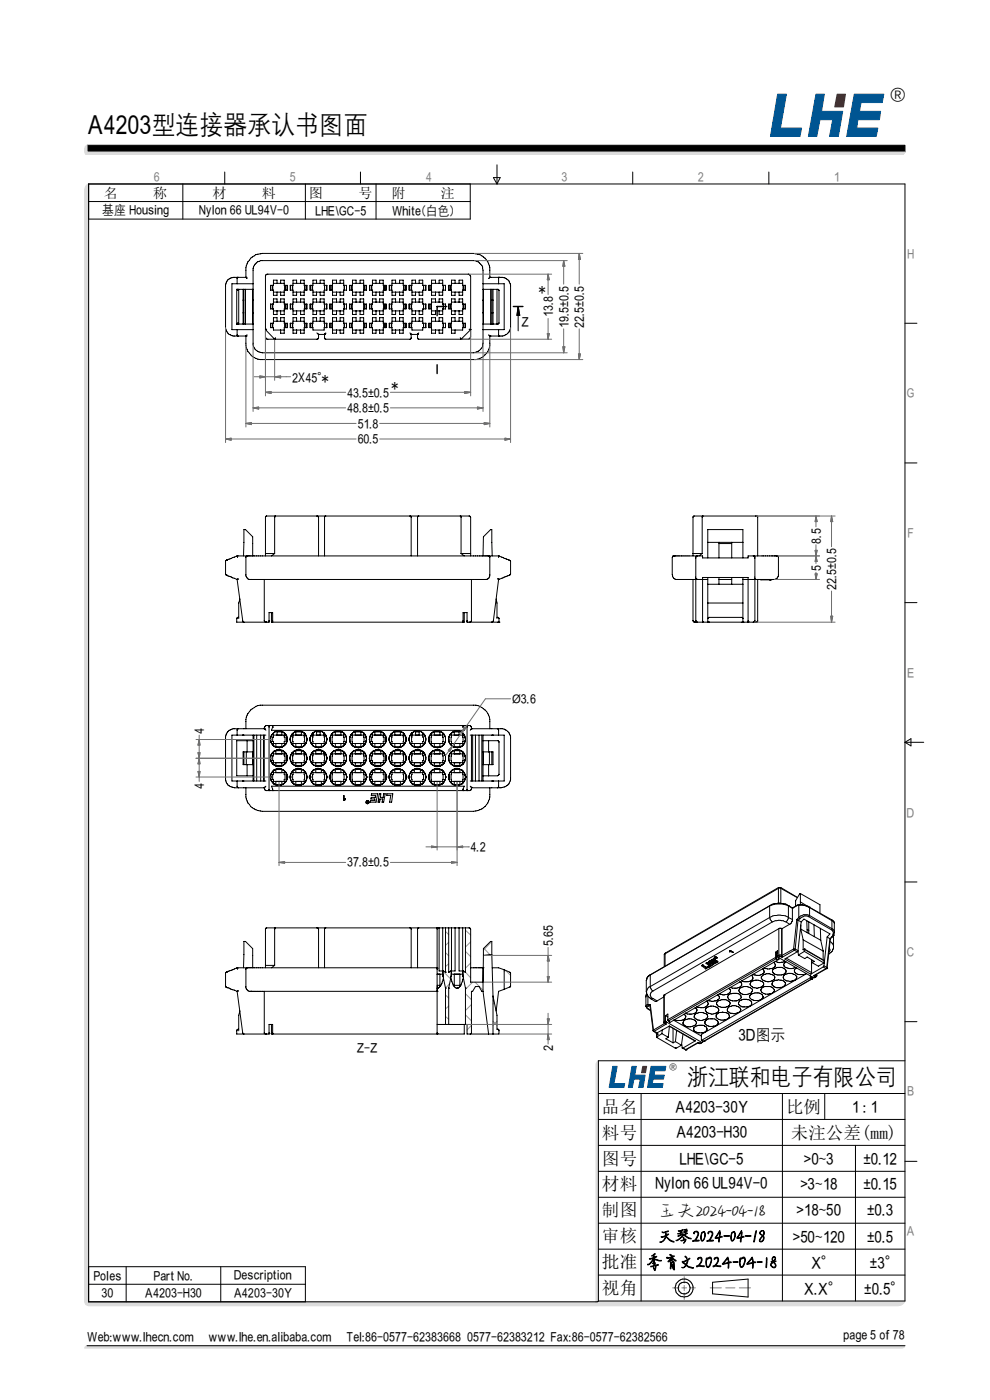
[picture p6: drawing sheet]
<svg xmlns="http://www.w3.org/2000/svg" width="210mm" height="297mm" viewBox="0 0 210 297" stroke-linecap="round" stroke-linejoin="round" font-family="sans-serif">
<defs><g id="words">
<text font-size="5.6" x="18.5" y="28.3">A4203型连接器承认书图面</text>
<text font-size="4.9" x="145.7" y="230">浙江联和电子有限公司</text>
<text font-size="4.2" x="188.7" y="21.3">®</text>
<text font-size="4" x="139.5" y="258">玉夫2024-04-18</text>
<g font-size="3.7">
<text x="127.7" y="236.1">品名</text>
<text x="166.7" y="236.1">比例</text>
<text x="127.7" y="241.6">料号</text>
<text x="167.7" y="241.6">未注公差(mm)</text>
<text x="127.7" y="247.1">图号</text>
<text x="127.7" y="252.6">材料</text>
<text x="127.7" y="258.1">制图</text>
<text x="127.7" y="263.6">审核</text>
<text x="127.7" y="269.1">批准</text>
<text x="127.7" y="274.6">视角</text>
</g>
<g font-size="3.5">
<text x="114.2" y="62.6">*</text>
<text x="68.2" y="81.4">*</text>
<text x="83" y="83">*</text>
<text x="156.6" y="220.7">3D图示</text>
<text x="143.2" y="235.9">A4203-30Y</text>
<text x="180.7" y="235.9">1 : 1</text>
<text x="143.4" y="241.3">A4203-H30</text>
<text x="144.2" y="246.9">LHE\GC-5</text>
<text x="170.5" y="246.9">&gt;0~3</text>
<text x="183.1" y="246.9">±0.12</text>
<text x="139" y="252.1">Nylon 66 UL94V-0</text>
<text x="168.9" y="257.8">&gt;18~50</text>
<text x="169.8" y="252.3">&gt;3~18</text>
<text x="183.1" y="252.3">±0.15</text>
<text x="183.9" y="257.8">±0.3</text>
<text x="139.7" y="263.3">天琴2024-04-18</text>
<text x="168.1" y="263.4">&gt;50~120</text>
<text x="183.9" y="263.4">±0.5</text>
<text x="137.1" y="268.8">季育文2024-04-18</text>
<text x="172" y="269">X°</text>
<text x="184.5" y="269">±3°</text>
<text x="170.5" y="274.5">X.X°</text>
<text x="183.3" y="274.5">±0.5°</text>
</g>
<g font-size="3">
<text x="22" y="42">名</text>
<text x="32.5" y="42">称</text>
<text x="45" y="42">材</text>
<text x="55.5" y="42">料</text>
<text x="65.5" y="42">图</text>
<text x="76" y="42">号</text>
<text x="83.1" y="41.9">附</text>
<text x="93.5" y="41.9">注</text>
</g>
<g font-size="2.8" fill="#808080">
<text x="32.6" y="38.4">6</text>
<text x="61.5" y="38.4">5</text>
<text x="90.3" y="38.4">4</text>
<text x="119.1" y="38.4">3</text>
<text x="148" y="38.4">2</text>
<text x="176.9" y="38.4">1</text>
<text x="192.4" y="54.7">H</text>
<text x="192.4" y="84.3">G</text>
<text x="192.5" y="114">F</text>
<text x="192.4" y="143.6">E</text>
<text x="192.4" y="173.2">D</text>
<text x="192.4" y="202.8">C</text>
<text x="192.4" y="232.4">B</text>
<text x="192.3" y="262">A</text>
</g>
<g font-size="2.8">
<text x="21.7" y="45.4">基座 Housing</text>
<text x="42.2" y="45.3">Nylon 66 UL94V-0</text>
<text x="66.9" y="45.6">LHE\GC-5</text>
<text x="83.1" y="45.6">White(白色)</text>
<text x="110.6" y="69.3">Z</text>
<text x="117.2" y="67.3" transform="rotate(-90 117.2 67.3)">13.8</text>
<text x="120.5" y="69.5" transform="rotate(-90 120.5 69.5)">19.5±0.5</text>
<text x="123.8" y="69.5" transform="rotate(-90 123.8 69.5)">22.5±0.5</text>
<text x="62" y="81.1">2X45°</text>
<text x="73.7" y="84.2">43.5±0.5</text>
<text x="73.7" y="87.5">48.8±0.5</text>
<text x="75.9" y="90.8">51.8</text>
<text x="75.9" y="94.1">60.5</text>
<text x="174" y="115.3" transform="rotate(-90 174 115.3)">8.5</text>
<text x="174" y="121.1" transform="rotate(-90 174 121.1)">5</text>
<text x="177.3" y="125.1" transform="rotate(-90 177.3 125.1)">22.5±0.5</text>
<text x="108.6" y="149.1">⌀3.6</text>
<text x="43.2" y="155.6" transform="rotate(-90 43.2 155.6)">4</text>
<text x="43.2" y="167.3" transform="rotate(-90 43.2 167.3)">4</text>
<text x="73.7" y="183.8">37.8±0.5</text>
<text x="99.8" y="180.5">4.2</text>
<text x="117.2" y="200.7" transform="rotate(-90 117.2 200.7)">5.65</text>
<text x="75.7" y="223.3">Z-Z</text>
<text x="117.2" y="223" transform="rotate(-90 117.2 223)">2</text>
<text x="19.9" y="271.5">Poles</text>
<text x="21.5" y="275.3">30</text>
<text x="30.7" y="275.3">A4203-H30</text>
<text x="32.6" y="271.5">Part No.</text>
<text x="49.6" y="275.3">A4203-30Y</text>
<text x="49.7" y="271.3">Description</text>
<text x="18.5" y="284.6">Web:www.lhecn.com</text>
<text x="44.3" y="284.6">www.lhe.en.alibaba.com</text>
<text x="73.5" y="284.6">Tel:86-0577-62383668 0577-62383212 Fax:86-0577-62382566</text>
<text x="178.9" y="284.1">page 5 of 78</text>
</g>
<text font-size="2.1" x="141.9" y="226.9">®</text>
</g></defs>
<g fill="none" stroke="#959595" stroke-width=".21">
<path d="M94.5 197.6l.7 .7M95.2 199.9l-.7 .7M98.7 197.4l1.1 1M99.8 199.8l-1.1 1.1M104.3 199.7l-1.8 1.9M94 206.1l1.6 1.6M94.5 202.1l.7 .7M94.5 215.6l.7 .6M94.5 211.1l.7 .7M95.2 213.4l-.7 .6M95.2 204.5l-.7 .6M95.3 208.7l-.8 .9"/>
<path d="M98.7 215.3l1.3 1.3M98.7 210.8l1.3 1.3M98.7 206.2l1.1 1.2M98.7 201.8l1.1 1.1M99.8 204.3l-1.1 1.1M100 213.1l-1.3 1.3M100 217.5l-.9 1M100.2 208.4l-1.5 1.5M100.8 208.4l1.6 1.7M102.6 201.2l1.3 1.3M104.6 216.7l.8 .8M104.6 212.2l.1 .1"/>
<path d="M104.8 212.7l-.2 .3M105.4 216.7l-.8 .8M107.2 205.9l-.3 .3M107.4 206l.9 .9"/>
</g>
<g fill="none" stroke="#000" stroke-width=".21">
<path d="M18.8 39h173.1v237l-173.1 .2zM38.8 39v7.5M47.7 36.5v2.5M64.8 39v7.5M76.5 36.5v2.5M79.8 39v7.5M99.7 39v7.5h-80.9M104.6 37.7h1.5l-.7 1.3zM105.4 35v4M134.2 36.5v2.5M163.1 36.5v2.5M18.8 42.8h80.9"/>
<path d="M50.3 58.8v1.4M50.4 58.8h.1M52.2 58.8h.1M52.2 58.8h-2.8a1.75 1.75 0 0 0-1.6 1.7l.1 9.4a1.8 1.8 0 0 0 1.5 1.4h2.8M52.2 58.8a4.4 4.4 0 0 1 1-4l.3-.3a2.87 2.87 0 0 1 2.1-.7h44.8a3.5 3.5 0 0 1 3.5 3v2M52.2 58.8l.2 .3M54.1 56l.5-.5 .7-.2h45.5a2.03 2.03 0 0 1 1.6 2v15.5a1.99 1.99 0 0 1-2 2h-44.8a2.07 2.07 0 0 1-1.9-1.6v-16.2zM103.9 58.8h.1M103.9 58.8l3 .1a1.8 1.8 0 0 1 1.4 1.6l-.1 9.4a2.02 2.02 0 0 1-1.6 1.4h-2.7M103.9 58.8l-.3 .3M105.7 58.8h.1M105.7 58.8v1.4"/>
<path d="M50.3 61.4h.1M50.3 69.9l.1 1.4M50.3 61.4l.2 .2M50.4 71.3h.1M50.5 68.5l-.2 .2M50.6 61.4v7.3M51.6 61.4v7.3M51.6 66.4h.1M51.6 63.7h.1M51.7 61.4v7.3M52.1 61.4v7.3M52.2 71.3h.1"/>
<path d="M52.2 71.3a4.2 4.2 0 0 0 1 4l1.1 .7 .9 .3h45.7a3.5 3.5 0 0 0 3-3.1v-1.9M52.4 71l-.2 .3M53.6 61.4v7.3M53.6 66.4h.1M53.6 63.7h.1M53.7 61.4h-3.5v7.3h3.5M53.7 60.2h-4.5v9.7h4.5M56.3 69.9h.1M56.3 69.9l2 2.1M56.6 69.9h-.3M57.8 60.5v1.1M57.8 64.5v1"/>
<path d="M57.8 68.6v.9M58 68.2h2.3M58 64.1h2.3M58 66h2.3M58 60.1h2.3M58 62h2.3M58.4 71.6l-.1 .4M58.8 68.2v-.8h-.8v1.2h-.6v.9h.6v.5h2.3M58.8 60.1v-.7h-.8v1.1h-.6v1.1h.6v1.1h.8v-.7M58.8 64.1v-.7h-.8v1.1h-.6v1h.6v1.2h.8v-.7M59.5 68.2v-.8h.8v1.2h.7v.9h-.7v1.2h-.8v-.7M59.5 60.1v-.7h.8v1.1h.7v1.1h-.7v1.1h-.8v-.7"/>
<path d="M59.5 64.1v-.7h.8v1.1h.7v1h-.7v1.2h-.8v-.7M60.5 60.5v1.1M60.5 64.5v1M60.5 68.6v.9M60.9 60.5v1.1M60.9 64.5v1M60.9 68.6v.9M61.6 60.5v1.1M61.6 64.5v1M61.6 68.6v.9M62.1 60.5v1.1M62.1 64.5v1"/>
<path d="M62.1 68.6v.9M62.1 70h2.4M62.1 68.2h2.4M62.1 64.1h2.4M62.1 66h2.4M62.1 60.1h2.4M62.1 62h2.4M62.9 68.2v-.8h-.8v1.2h-.5v.9h.5v1.2h.8v-.7M62.9 60.1v-.7h-.8v1.1h-.5v1.1h.5v1.1h.8v-.7M62.9 64.1v-.7h-.8v1.1h-.5v1h.5v1.2h.8v-.7M63.8 68.2v-.8h.7v1.2h.6v.9h-.6v1.2h-.7v-.7M63.8 60.1v-.7h.7v1.1h.6v1.1h-.6v1.1h-.7v-.7"/>
<path d="M63.8 64.1v-.7h.7v1.1h.6v1h-.6v1.2h-.7v-.7M64.6 60.5v1.1M64.6 64.5v1M64.6 68.6v.9M64.7 60.5v1.1M64.7 64.5v1M64.7 68.6v.9M65 60.5v1.1M65 64.5v1M65 68.6v.9M66.2 60.5v1.1M66.2 64.5v1"/>
<path d="M66.2 68.6v.9M66.3 60.5v1.1M66.3 64.5v1M66.3 68.6v.9M66.4 68.2h2.3M66.4 64.1h2.3M66.4 66h2.3M66.4 60.1h2.3M66.4 62h2.3M67.1 68.2v-.8h-.7v1.2h-.6v.9h.6v.5h2.3v-.5h.6v-.9h-.6v-1.2h-.8v.8M67.1 60.1v-.7h-.7v1.1h-.6v1.1h.6v1.1h.7v-.7M67.1 64.1v-.7h-.7v1.1h-.6v1h.6v1.2h.7v-.7"/>
<path d="M67.2 70.6l.4 .4M67.6 71h.1M67.6 71h1.2M67.9 60.1v-.7h.8v1.1h.6v1.1h-.6v1.1h-.8v-.7M67.9 64.1v-.7h.8v1.1h.6v1h-.6v1.2h-.8v-.7M68.8 71h.1M68.8 60.5v1.1M68.8 64.5v1M68.8 68.6v.9M69.1 70.6l-.3 .4M69.3 60.5v1.1M69.3 64.5v1"/>
<path d="M69.3 68.6v.9M70 60.5v1.1M70 64.5v1M70 68.6v.9M70.4 60.5v1.1M70.4 64.5v1M70.4 68.6v.9M70.5 70h2.4M70.5 68.2h2.4M70.5 64.1h2.4M70.5 66h2.4M70.5 60.1h2.4"/>
<path d="M70.5 62h2.4M71.4 68.2v-.8h-.9v1.2h-.6v.9h.6v1.2h.9v-.7M71.4 60.1v-.7h-.9v1.1h-.6v1.1h.6v1.1h.9v-.7M71.4 64.1v-.7h-.9v1.1h-.6v1h.6v1.2h.9v-.7M72.1 68.2v-.8h.8v1.2h.6v.9h-.6v1.2h-.8v-.7M72.1 60.1v-.7h.8v1.1h.6v1.1h-.6v1.1h-.8v-.7M72.1 64.1v-.7h.8v1.1h.6v1h-.6v1.2h-.8v-.7M73 60.5v1.1M73 64.5v1M73 68.6v.9M73.1 60.5v1.1M73.1 64.5v1"/>
<path d="M73.1 68.6v.9M74.6 60.5v1.1M74.6 64.5v1M74.6 68.6v.9M74.7 60.5v1.1M74.7 64.5v1M74.7 68.6v.9M74.8 70h2.3M74.8 68.2h2.3M74.8 64.1h2.3M74.8 66h2.3M74.8 60.1h2.3"/>
<path d="M74.8 62h2.3M75.5 68.2v-.8h-.7v1.2h-.6v.9h.6v1.2h.7v-.7M75.5 60.1v-.7h-.7v1.1h-.6v1.1h.6v1.1h.7v-.7M75.5 64.1v-.7h-.7v1.1h-.6v1h.6v1.2h.7v-.7M76.4 68.2v-.8h.7v1.2h.6v.9h-.6v1.2h-.7v-.7M76.4 60.1v-.7h.7v1.1h.6v1.1h-.6v1.1h-.7v-.7M76.4 64.1v-.7h.7v1.1h.6v1h-.6v1.2h-.7v-.7M77.2 60.5v1.1M77.2 64.5v1M77.2 68.6v.9M77.6 60.5v1.1M77.6 64.5v1"/>
<path d="M77.6 68.6v.9M78.8 60.5v1.1M78.8 64.5v1M78.8 68.6v.9M79 70h2.3M79 68.2h2.3M79 64.1h2.3M79 66h2.3M79 60.1h2.3M79 62h2.3M79.8 68.2v-.8h-.8v1.2h-.6v.9h.6v1.2h.8v-.7M79.8 60.1v-.7h-.8v1.1h-.6v1.1h.6v1.1h.8v-.7"/>
<path d="M79.8 64.1v-.7h-.8v1.1h-.6v1h.6v1.2h.8v-.7M80.5 68.2v-.8h.8v1.2h.6v.9h-.6v1.2h-.8v-.7M80.5 60.1v-.7h.8v1.1h.6v1.1h-.6v1.1h-.8v-.7M80.5 64.1v-.7h.8v1.1h.6v1h-.6v1.2h-.8v-.7M81.4 60.5v1.1M81.4 64.5v1M81.4 68.6v.9M82.6 60.5v1.1M82.6 64.5v1M82.6 68.6v.9M83.1 60.5v1.1M83.1 64.5v1"/>
<path d="M83.1 68.6v.9M83.1 70h2.4M83.1 68.2h2.4M83.1 64.1h2.4M83.1 66h2.4M83.1 60.1h2.4M83.1 62h2.4M83.9 68.2v-.8h-.8v1.2h-.5v.9h.5v1.2h.8v-.7M83.9 60.1v-.7h-.8v1.1h-.5v1.1h.5v1.1h.8v-.7M83.9 64.1v-.7h-.8v1.1h-.5v1h.5v1.2h.8v-.7M84.8 68.2v-.8h.7v1.2h.6v.9h-.6v1.2h-.7v-.7M84.8 60.1v-.7h.7v1.1h.6v1.1h-.6v1.1h-.7v-.7"/>
<path d="M84.8 64.1v-.7h.7v1.1h.6v1h-.6v1.2h-.7v-.7M85.6 60.5v1.1M85.6 64.5v1M85.6 68.6v.9M85.7 60.5v1.1M85.7 64.5v1M85.7 68.6v.9M87 70.6l.2 .3v.9l-.2 .2h-18l-.2-.2v-.8M87.2 71h.1M87.2 60.5v1.1M87.2 64.5v1M87.2 68.6v.9"/>
<path d="M87.2 71h1.4M87.3 60.5v1.1M87.3 64.5v1M87.3 68.6v.9M87.4 68.2h2.3M87.4 64.1h2.3M87.4 66h2.3M87.4 60.1h2.3M87.4 62h2.3M88.1 68.2v-.8h-.7v1.2h-.6v.9h.6v.5h2.3v-.5h.6v-.9h-.6v-1.2h-.8v.8M88.1 60.1v-.7h-.7v1.1h-.6v1.1h.6v1.1h.7v-.7M88.1 64.1v-.7h-.7v1.1h-.6v1h.6v1.2h.7v-.7"/>
<path d="M88.6 71h.1M88.8 70.6l-.2 .3v.9l.1 .2h10.7l.3-.3 .1-13-.2-.4h-43.1l-.2 .2 .1 13.2 .2 .3h10.7l.3-.4v-.6M88.9 60.1v-.7h.8v1.1h.6v1.1h-.6v1.1h-.8v-.7M88.9 64.1v-.7h.8v1.1h.6v1h-.6v1.2h-.8v-.7M89.8 60.5v1.1M89.8 64.5v1M89.8 68.6v.9M90.3 60.5v1.1M90.3 64.5v1M90.3 68.6v.9M91 60.5v1.1M91 64.5v1"/>
<path d="M91 68.6v.9M91.4 60.5v1.1M91.4 64.5v1M91.4 68.6v.9M91.5 70h2.4M91.5 68.2h2.4M91.5 64.1h2.4M91.5 66h2.4M91.5 60.1h2.4M91.5 62h2.4M92.4 68.2v-.8h-.9v1.2h-.6v.9h.6v1.2h.9v-.7M92.4 60.1v-.7h-.9v1.1h-.6v1.1h.6v1.1h.9v-.7"/>
<path d="M92.4 64.1v-.7h-.9v1.1h-.6v1h.6v1.2h.9v-.7M93.1 68.2v-.8h.8v1.2h.6v.9h-.6v1.2h-.8v-.7M93.1 60.1v-.7h.8v1.1h.6v1.1h-.6v1.1h-.8v-.7M93.1 64.1v-.7h.8v1.1h.6v1h-.6v1.2h-.8v-.7M94 60.5v1.1M94 64.5v1M94 68.6v.9M94.1 60.5v1.1M94.1 64.5v1M94.1 68.6v.9M95.3 60.5v1.1M95.3 64.5v1"/>
<path d="M95.3 68.6v.9M95.6 60.5v1.1M95.6 64.5v1M95.6 68.6v.9M95.7 60.5v1.1M95.7 64.5v1M95.7 68.6v.9M95.8 68.2h2.3M95.8 64.1h2.3M95.8 66h2.3M95.8 60.1h2.3M95.8 62h2.3"/>
<path d="M96.5 68.2v-.8h-.7v1.2h-.6v.9h.6v1.2h.7v-.7M96.5 60.1v-.7h-.7v1.1h-.6v1.1h.6v1.1h.7v-.7M96.5 64.1v-.7h-.7v1.1h-.6v1h.6v1.2h.7v-.7M97.4 60.1v-.7h.7v1.1h.6v1.1h-.6v1.1h-.7v-.7M97.4 64.1v-.7h.7v1.1h.6v1h-.6v1.2h-.7v-.7M97.4 68.2v-.8h.7v1.2h.6v.9h-.6v.5h-2.3M97.6 71.6l.2 .4M97.8 72h.1M98.2 60.5v1.1M98.2 64.5v1M98.2 68.6v.9M98.3 60.5v1.1"/>
<path d="M98.3 64.5v1M98.3 68.6v.9M98.6 60.5v1.1M98.6 64.5v1M98.6 68.6v.9M99.5 69.9h.2M99.7 69.9h.1M99.7 69.9l-1.9 2.1M102.4 61.4h3.3l.1 .2v7l-.1 .1h-3.3M102.4 60.2h4.5v9.7h-4.5M102.4 66.4h.1M102.4 63.7h.1"/>
<path d="M102.5 61.4v7.3M103.6 71l.3 .3M103.9 71.3h.1M104.1 61.4v7.3M104.3 61.4v7.3M104.3 66.4h.3M104.3 63.7h.3M104.6 61.4v7.3M105.4 61.4v7.3M105.7 71.3h.1M105.7 69.9v1.4M109.9 65v5.2"/>
<path d="M109.9 65l.3 1.9h-.6zM191.9 68.6h2.6M191.9 98.2h2.6M48 118.9h.1M48 118.9l-.2 .1v2.9l.2 .1M50.3 117.9h.1M50.3 117.9l.1 .4M50.3 117.9l-2.3 1M50.3 117.9h55.4M51.6 117.9l.1-5.5h.4l1.5 1.5v4M52.3 117.9l-.1 .2v4.1l.3 .6 .4 .1h50.2l.6-.3 .2-.4v-4.2l-.2-.1M56.3 117.9v-8.3l.2-.1h43.1l.2 .2v8.2"/>
<path d="M56.3 117.4h2M58.3 117.4l-.7 .5M58.3 109.5v7.9M67.3 109.5l.3 .2v8.2M69 109.5l-.2 .1v8.3M87 109.5l.2 .1v8.3M88.7 109.5l-.1 .1v8.3M97.7 109.5l.1 7.9M97.8 117.4h2M97.8 117.4l.7 .5M102.4 117.9l.1-4 1.6-1.5h.2l.1 5.5M103.6 117.9h.1"/>
<path d="M105.7 117.9h.1M105.7 117.9l2.6 1.1v2.8l-2.6 1.1M105.7 117.9v.4M142.9 117.9h.1M147 117.9v-8.3l.2-.1 13.5 .1v8.3M147 117.4h1.9M147.7 117.9l-.1 .4v13.4l.3 .3M148.9 117.4l-.6 .5M149 109.5l-.1 7.9M150.1 118.4v-6h7.5v6M150.1 115.1h7.5M152.5 115.1v3.3"/>
<path d="M152.5 115.3h2.7M155.2 115.1v3.3M159.9 117.9l.2 .2v13.6l-.3 .3M160.4 109.5h.1M164.8 117.9h.1M48 122h.1M48 122l2.3 .9M50.3 122.9h.1M50.3 122.9l1.2 8.9 .2 .2M50.5 122.8l-.2 .1M50.6 131h-.2l-.2 .2v.8h6.9v-2h.7v2M50.9 127.1l-.3 .8v3.3"/>
<path d="M53.2 122.9h.1M56 122.9v8.8l.4 .3M56.4 132h.1M57.6 130v2h40.9v-2M98.2 132v-2h.9v2h6.7M100 122.9v8.8l-.3 .3M102.9 122.9h.1M105.2 127.1l.2 .8v3.3M105.4 131l.4 .1v.9M105.5 122.8l.2 .1M105.7 122.9h.1M105.7 122.9l-1.1 8.8-.3 .3"/>
<path d="M105.8 132h.1M143.6 122.9h.1M147 122.9v8.8l.2 .3M147.2 132h.1M147.2 132h13.2M147.6 122.9h-4.3l-.5-.3-.2-.7v-3.6l.1-.4h6.3v.5h9.7v-.5h6.2l.2 .2v4.1l-.3 .6-.5 .1h-4.2M147.6 122.8l.1 .1h2.4M147.7 122.9h.1M149 131.9h.1M149 132v-9.5h9.7v9.5M150.1 122.5v9.5M150.1 124h7.5"/>
<path d="M150.1 127.9h7.5M150.3 132h.1M152.5 122.9h2.7M152.5 122.5v1.5M155.2 122.5v1.5M157.6 132h.1M157.6 131.1l-.2-.1h-7.1l-.2 .2M157.6 122.5v9.5M158.7 131.9h.1M160.1 122.9h-2.5M160.4 132h.1M160.7 122.9v8.9l-.3 .2"/>
<path d="M161.4 122.9l2.1 .1M163.2 122.9v.1M163.5 123h.1M163.5 122.9v.1M164.1 122.9h.1M191.9 127.8h2.6M50.5 154.6l-.2 .2v1.2M51.5 156h.1M51.7 159.5v2.7M52.2 154.6a4.3 4.3 0 0 1 .4-3.2l.9-1 .8-.5 .9-.3h45.7a3.6 3.6 0 0 1 3 3.1v1.9M52.2 159.5v2.7M52.4 157.1v2.4"/>
<path d="M53.6 159.5v2.7M53.7 157.1h-3.5v7.5h3.5M53.7 156v9.7M53.7 159.5h-2.1v2.7h2.1M53.8 156v9.7M54.4 156v9.7M55.3 156v9.7M55.9 156v9.7M56 154.6h.1M56 154.6l-6.8 .1a1.87 1.87 0 0 0-1.4 1.6v9.1a1.9 1.9 0 0 0 2 1.7h6.2M56 154.6l.1-.4 .3-.3h43.3l.3 .4v.4l-.3 .2M56 156v9.7"/>
<path d="M56 154.6l.4 .3M56.4 156h-7.2v9.7h7.2M57.1 153.9h.1M57.1 153.9v13.8M57.5 156.2v1.3M57.5 157.5a1.78 1.78 0 0 0 1.3 1.1M57.5 157.5l.2 .4M57.5 156.2l-.2 .7 .2 .6M57.7 155.8l-.2 .4M57.7 159.8l-.2 .4M57.8 153.9h.1M57.8 154.3h.1"/>
<path d="M57.8 153.9v.4M57.8 154.3l-.2 .6h40.9l-.3-.6M58 155.5v.9h-.2v.9h.2v.4M58 159.9v.5h-.2v1h.2v.4M58 155.5l.8-.3v.8M58 157.7l-.2 .3 .5 .4 .3 .2h.9M58 155.5l-.5 .7M58 159.9h2.3M58 157.7h2.3M58.5 157.7v.7h1.3v-.7M58.8 155.1l-.2 .1M58.8 155.3h1v.7"/>
<path d="M58.9 155.1h.6M58.9 158.6h.6M58.9 159.1l-.9 .3-.2 .3 .2 .2M59.5 155.1a1.77 1.77 0 0 1 1.5 1.7 1.77 1.77 0 0 1-1.5 1.8M59.5 159.1a1.71 1.71 0 0 1 1.4 2.2M59.5 155.1l.1 .1a1.57 1.57 0 0 1 1.2 1.1l.1 .2a1.81 1.81 0 0 1-1.1 2l-.3 .1M59.5 155.1h-.9l-.8 .6 .2 .3h2.3M59.5 159.1l.3 .2v.6M59.5 159.1h-.7l-.3 .2v.6M60.3 156v.4h.2v.9h-.2v.4M60.3 159.9v.5h.2v1h-.2v.4M60.3 157.7l.2 .3"/>
<path d="M60.5 155.7l-.2 .3M60.5 159.7l-.2 .2M61.6 157l.2 .7 .3 .3M62.1 155.7l-.3 .3-.2 .7M62.1 159.7l-.3 .2-.2 .8M62.1 159.7v.2M62.1 158l.1 .2M62.1 155.7v.3M62.1 156v1.7M62.1 159.9v1.9M62.1 156h2.4M62.1 159.9h2.4"/>
<path d="M62.1 157.7h2.4M62.1 157.7v.3M62.2 155.4a1.74 1.74 0 0 0 0 2.8M62.2 158.2l.8 .4M62.2 158.2a1.96 1.96 0 0 0 1.8 .3M62.2 155.4l-.1 .3M62.5 159.3a1.75 1.75 0 0 0-.9 2.2M62.5 159.3a1.78 1.78 0 0 1 2.6 1.4M62.5 159.3l-.4 .4M62.7 156v-.7h1.2v.7M62.7 157.7v.7h1.2v-.7M62.7 159.9v-.6h1.2v.6"/>
<path d="M63 155.1l-.8 .3M63.1 159.1l-.6 .2M63.1 155.1l.3-.1 .6 .2M63.3 159.1h.1M63.3 158.6h.1M63.3 155.1h.1M63.7 159.1l.5 .2 .5 .4M64 155.2a1.96 1.96 0 0 0-1.8 .2M64 155.2a1.56 1.56 0 0 1 1.1 1.5M64 158.5l-.6 .2-.3-.1M64.2 155.3l.5 .4M64.5 156v1.7"/>
<path d="M64.5 159.9v1.9M64.5 157.7l.2 .3M64.7 155.7l.4 1M64.7 159.7l.4 1M64.7 159.7l-.2 .2M64.7 158l-.5 .4M64.7 155.7l-.2 .3M65.1 156.7v.3M65.1 157l-.4 1M65.1 157a1.56 1.56 0 0 1-1.1 1.5M65.8 157.1l.1 .4a1.7 1.7 0 0 0 1.3 1.1M66.2 155.7l.2 .3h2.3l.1-.3"/>
<path d="M66.2 159.7l.2 .2M66.4 155.5v2.2M66.4 159.9v1.9M66.4 159.9h2.3M66.4 157.7h2.3M66.4 157.7l-.2 .3M66.5 155.4l-.4 .4-.3 .7v.7l.2 .4 .5 .7M66.5 159.3l-.4 .5-.3 .6v.9l.2 .3M66.7 159.3l-.3 .1-.6 1.1M67 159.9v-.6h1.3l.3 .2a1.66 1.66 0 0 1 .7 1.3M67 157.7v.7h1.2v-.7M67.1 156v-.8h-.2l-.5 .2-.6 1.1"/>
<path d="M67.1 155.1l-.1 .1M67.1 155.3h.8M67.3 155.1l.3-.1 .6 .2M67.3 159.1l-.6 .2M67.6 158.6h.1M67.6 155.1h.1M67.6 159.1h.1M67.9 159.1a1.71 1.71 0 0 1 1.4 2.2M67.9 159.1l.3 .2v.6M67.9 159.1l-1.2 .2M68.1 155.2l-1.1-.1-.3 .2M68.2 155.2h-.3v.8"/>
<path d="M68.2 155.2l.5 .3M68.7 155.5l.1 .2M68.7 155.5v2.2M68.7 159.9v1.9M68.7 155.5a1.75 1.75 0 0 1 .5 2.1 1.75 1.75 0 0 1-1.9 1M68.7 157.7l.1 .3M68.8 155.7l.5 1.1M68.8 159.7l-.1 .2M69.3 156.9v.1a1.69 1.69 0 0 1-1.1 1.5 1.61 1.61 0 0 1-1.5-.1M69.9 156.9l.5 1.1M70.4 159.7l.6-.4h1.3v.6M70.4 155.7a1.68 1.68 0 0 0 0 2.3"/>
<path d="M70.4 159.7a1.76 1.76 0 0 0 .8 2.9M70.4 155.7l-.5 1.1M70.4 159.7l-.5 1.1M70.4 158l.2 .2M70.4 159.7l.1 .2M70.4 155.7l.1 .3M70.5 156v1.7M70.5 159.9v1.9M70.5 156h2.4M70.5 159.9h2.4M70.5 157.7h2.4M70.5 157.7l-.1 .3"/>
<path d="M70.6 158.2l.8 .4M70.6 158.2a1.61 1.61 0 0 0 1.8 .3M70.6 155.4l-.2 .3M71.1 156v-.7h1.2v.7M71.1 157.7v.7h1.2v-.7M71.2 159.2l-.8 .5M71.2 159.2a1.69 1.69 0 0 1 2.1 .8M71.2 159.2l-.1 .7M71.4 155.1l-.8 .3M71.5 159.1l-.3 .1M71.5 155.1l.3-.1 .6 .2M71.7 159.1h.1"/>
<path d="M71.7 158.6h.1M71.7 155.1h.1M72.1 159.1l.5 .2 .5 .4M72.4 155.2h-.2a1.44 1.44 0 0 0-1.6 .2M72.4 155.2l.6 .3 .3 .5M72.4 158.5l-.6 .2-.3-.1M72.6 155.3l.5 .4M72.9 156v1.7M72.9 159.9v1.9M72.9 157.7l.2 .3M73.1 159.7l.2 .3M73.1 158l-.5 .4"/>
<path d="M73.1 159.7l-.2 .2M73.1 155.7l-.2 .3M73.1 155.7l.2 .3M73.3 156l.2 .4v.9l-.2 .3M73.3 156l.2 .5M73.3 157.6l-.2 .4M73.3 157.6l-.3 .6-.6 .3M73.5 157.1l-.2 .5M74.2 156.5v.6M74.2 157.1l.2 .5a1.4 1.4 0 0 0 1.2 1M74.2 157.1l.4 .9 .2-.3M74.8 156v1.7"/>
<path d="M74.8 159.9v1.9M74.8 156h2.3M74.8 159.9h2.3M74.8 159.9l-.2-.2-.4 .8M74.8 157.7h2.3M74.8 156l-.2-.3-.4 .8M74.8 158.2a1.96 1.96 0 0 0 1.8 .3M75.1 159.3l-.6 .5-.3 .7M75.1 159.3a1.78 1.78 0 0 1 2.6 1.4M75.1 159.3l-.4 .3M75.4 156v-.7h1.1v.7M75.4 157.7v.7h1.1v-.7"/>
<path d="M75.4 159.9v-.6h1.1v.6M75.6 155.1l-.2 .1a1.57 1.57 0 0 0-1.1 1.1l-.1 .2M75.7 159.1l-.6 .2M75.7 155.1l.3-.1 .6 .2M75.9 159.1h.1M75.9 158.6h.1M75.9 155.1h.1M76.3 159.1l.9 .6M76.6 155.2a1.96 1.96 0 0 0-1.8 .2M76.6 158.5l-.6 .2-.3-.1M76.6 155.2l.1 .1M76.6 155.2l.6 .5"/>
<path d="M77 155.4l.6 .6 .1 .7M77.1 156v1.7M77.1 159.9v1.9M77.1 157.7l.1 .3M77.2 155.7l.4 .6 .1 .4M77.2 159.7l.2 .1 .3 .9M77.2 158l-.6 .5M77.2 159.7l-.1 .2M77.2 155.7l-.1 .3M77.7 156.7v.3M77.7 157l-.3 .9-.2 .1M77.7 157a1.56 1.56 0 0 1-1.1 1.5"/>
<path d="M78.5 156.2v1.3M78.5 157.5l.2 .2a1.57 1.57 0 0 0 1.1 .9M78.5 157.5l.2 .5a1.76 1.76 0 0 0 1.8 .6M78.5 156.2l-.2 .7 .2 .6M78.8 159.7l.2 .2M78.8 155.7l.2 .3M79 156v.4h-.2v.9h.2v.4M79 159.9v.5h-.2v1h.2v.4M79 156h2.3M79 159.9h2.3M79 157.7h2.3M79 157.7l-.2 .3"/>
<path d="M79.2 155.3l-.5 .4-.2 .5M79.5 156v-.7h1.3v.7M79.5 157.7v.7h1.3v-.7M79.8 155.1l-.3 .1M79.9 159.1a1.53 1.53 0 0 0-1.4 1.1M79.9 155.1h.6M79.9 158.6h.6M80.5 155.1a1.91 1.91 0 0 1 1.4 2.1 2.2 2.2 0 0 1-1.4 1.4M80.5 159.1a2.2 2.2 0 0 1 1.4 1.3v.9M80.5 159.1h-.7l-.3 .2v.6M80.5 155.1a1.77 1.77 0 0 1 1.5 1.7 1.77 1.77 0 0 1-1.5 1.8M80.5 155.1a1.87 1.87 0 0 0-2 1.1"/>
<path d="M80.5 159.1l.3 .2v.6M81.3 156v.4h.1v.9h-.1v.4M81.3 159.9v.5h.1v1h-.1v.4M81.3 157.7l.1 .3M81.4 159.7l-.1 .2M81.4 155.7l-.1 .3M82.6 156.5v.6M82.6 157.1l.3 .8 .3 .3M82.6 157.1l.4 .9M83 159.7a1.8 1.8 0 0 1 2.6-.2 1.8 1.8 0 0 1 0 2.6M83 159.7l.1 .2M83 158l.2 .2"/>
<path d="M83 159.7l-.4 .8M83 155.7l.1 .3M83 155.7l-.4 .8M83.1 156v1.7M83.1 159.9v1.9M83.1 156h2.4M83.1 159.9h2.4M83.1 157.7h2.4M83.1 157.7l-.1 .3M83.2 155.4l-.3 .4-.3 .7M83.2 158.2l.8 .4M83.2 158.2a1.61 1.61 0 0 0 1.8 .3"/>
<path d="M83.2 155.4l-.2 .3M83.5 155.3l-.3 .1M83.7 156v-.7h1.2v.7M83.7 157.7v.7h1.2v-.7M83.7 159.9v-.6h1.2v.6M84 155.1l-.4 .2M84.1 159.1a1.92 1.92 0 0 0-1.5 1.4M84.1 155.1l.3-.1 .6 .2M84.3 159.1h.1M84.3 158.6h.1M84.3 155.1h.1M84.7 159.1a1.8 1.8 0 0 1 1.4 1.4"/>
<path d="M85 155.2a1.75 1.75 0 0 1 1.2 1.6 1.75 1.75 0 0 1-1.2 1.7M85 155.2a1.96 1.96 0 0 0-1.8 .2M85 158.5l-.6 .2-.3-.1M85.2 155.3l.6 .5 .3 .7M85.5 156v1.7M85.5 159.9v1.9M85.5 157.7l.2 .3M85.7 159.7l-.2 .2M85.7 155.7l-.2 .3M86.1 157.1l-.3 .8-.6 .5M86.8 156.5v.6M86.8 157.1l.1 .4"/>
<path d="M86.9 157.5a1.7 1.7 0 0 0 1.3 1.1M86.9 157.5l.6 .7M86.9 156.2l-.1 .3M87.2 155.7l.2 .3h2.3l.1-.3M87.2 159.7l.2 .2M87.4 155.5v2.2M87.4 159.9v1.9M87.4 155.5l-.5 .7M87.4 159.9h2.3M87.4 157.7h2.3M87.4 157.7l-.2 .3M87.6 158.3l.4 .3h.9"/>
<path d="M87.7 159.3h1.8l.7 .9 .1 1.1M87.7 159.3l-.3 .1-.5 .8M87.7 155.3l-.3 .1-.5 .8M87.7 159.3l-.8 .9M87.9 155.2h.2v.8M87.9 157.7v.7h1.3v-.7M88.1 155.3h.8M88.1 155.1l-.1 .1M88.3 155.1h.6M88.3 158.6h.6M88.3 159.1l-.6 .2M88.6 158.6h.1"/>
<path d="M88.6 155.1h.1M88.6 159.1h.1M88.9 159.1a1.71 1.71 0 0 1 1.4 2.2M88.9 155.1h-.9l-.6 .4M88.9 155.1l.2 .1M88.9 155.1l.3 .1M88.9 159.1h-.7l-.3 .2v.6M88.9 159.1l.3 .2v.6M89.2 155.2h-.3v.8M89.2 155.2a1.77 1.77 0 0 1 1.1 1.8 1.77 1.77 0 0 1-1.4 1.6M89.5 155.4l.7 .8 .1 1-.6 1-.8 .4M89.7 155.5v.9h.1v.9h-.1v.4"/>
<path d="M89.7 159.9v.5h.1v1h-.1v.4M89.7 157.7l.1 .3M89.8 159.7l-.1 .2M90.9 157l.1 .1a1.92 1.92 0 0 0 1.2 1.5l1-.1a1.37 1.37 0 0 0 1.1-.9M91.4 159.7l.1 .2M91.4 155.7l.1 .3M91.5 156v1.7M91.5 159.9v1.9M91.5 156h2.4M91.5 159.9h2.4M91.5 157.7h2.4M91.5 157.7l-.1 .3"/>
<path d="M91.9 155.3a1.76 1.76 0 0 0 0 3.1M92.1 158.5l.3 .1M92.1 156v-.7h1.2v.7M92.1 157.7v.7h1.2v-.7M92.2 159.2a1.72 1.72 0 0 0-1.3 1.5 1.72 1.72 0 0 0 1 1.7M92.2 159.2l-.1 .7M92.2 159.2a1.61 1.61 0 0 1 2.1 .8M92.4 155.1l-.3 .1M92.5 159.1l-.3 .1M92.5 155.1a1.61 1.61 0 0 1 1.8 .9M92.7 159.1h.1M92.7 158.6h.1"/>
<path d="M92.7 155.1h.1M93 159.1l.7 .2 .6 .7M93.3 159.9v-.6h-1.4l-.5 .5-.5 .9M93.9 156v1.7M93.9 159.9v1.9M93.9 157.7l.2 .3M94.1 159.7l-.2 .2M94.1 155.7l-.2 .3M94.3 156l.2 .4v.9l-.2 .3M94.3 156a1.74 1.74 0 0 0-2.9-.2l-.5 .9M94.3 156l.2 .5M94.3 157.6a1.59 1.59 0 0 1-1.8 1"/>
<path d="M94.5 157.2l-.2 .4M95.2 156.5v.6M95.2 157.1l.1 .5 .5 .6M95.2 157.1l.4 .9M95.6 159.7l.2 .2M95.6 159.7l-.4 .8M95.6 155.7l.2 .3M95.6 155.7l-.4 .8M95.6 158l.2 .2M95.8 156v1.7M95.8 159.9v1.9M95.8 159.9h2.3"/>
<path d="M95.8 157.7h2.3M95.8 157.7l-.2 .3M95.8 155.4l-.5 .6-.1 .5M95.8 158.2l.8 .4M95.8 158.2l.6 .4h.9M95.8 155.4l-.2 .3M96.1 159.3a1.76 1.76 0 0 0-.9 1.2M96.1 159.3l-.5 .4M96.4 157.7v.7h1.1v-.7M96.4 159.9v-.6h1.1v.6M96.6 155.1l-.8 .3M96.7 159.1l-.6 .2"/>
<path d="M96.7 155.1l.3-.1 .6 .2M96.7 158.6h.6M96.9 159.1h.1M96.9 155.1h.1M96.9 158.6h.1M97.3 159.1l-1.2 .2M97.3 159.1l.5 .2 .5 .4M97.3 159.1a1.68 1.68 0 0 1 1.4 1.6M97.4 155.3h-1v.7M97.5 155.2l-1.1-.1-.6 .3M97.6 155.2h-.2v.8M97.6 155.2l.5 .3"/>
<path d="M97.6 158.5l-.3 .1M97.6 155.2a1.56 1.56 0 0 1 1.1 1.5M98.1 155.5v2.2M98.1 159.9v1.9M98.1 155.5l.2 .2M98.1 157.7l.2 .3M98.2 153.9h.1M98.2 154.3h.1M98.2 153.9v.4M98.3 155.7l.4 1M98.3 159.7l.4 1M98.3 155.7l-.2 .3h-2.3"/>
<path d="M98.3 158l-.5 .4M98.3 159.7l-.2 .2M98.7 156.7v.3M98.7 157l-.4 1M98.7 157a1.56 1.56 0 0 1-1.1 1.5M99.1 153.9h.1M99.1 153.9v13.8M99.7 156h7.2v9.7h-7.2M100 154.6h.1M100 154.6l6.9 .1a2.02 2.02 0 0 1 1.4 1.6l-.1 9.4a2.03 2.03 0 0 1-1.9 1.4h-6.3M100 156v9.7M100.2 156v9.7"/>
<path d="M100.8 156v9.7M101.6 156v9.7M102.2 156v9.7M102.4 157.1h3.3l.1 .2v7l-.3 .3h-3.1M102.4 156v9.7M102.4 159.5h2.2v2.7h-2.2M102.5 159.5v2.7M103.6 157.1v2.4M103.8 159.5v2.7M104.3 159.5v2.7M105.7 154.6v1.4M191.9 157.5h4"/>
<path d="M191.9 157.5l1.3-.8v1.5zM50.3 165.7v1.2l.2 .2M51.5 165.7h.1M52.2 167.1a4.4 4.4 0 0 0 1 4l1.1 .7 1.3 .3h44.8a3.5 3.5 0 0 0 3.5-3v-2M52.4 162.2v2.4M56.4 166.8l-.4 .2 .1 .6 .3 .1h43.3l.2-.1 .1-.6M57.1 167.7h.1M57.4 164.8h.1M57.5 160.2l-.1 1.1 .4 .7M57.5 160.2l.1-.3 .7-.6h1.6l.9 .9 .1 1.1M57.5 160.2a1.78 1.78 0 0 0 .6 2.1 1.78 1.78 0 0 0 2.3-.2M57.8 167.7h.1"/>
<path d="M57.8 167.7l-.2-.9h40.9l-.3 .9M57.8 163.7l-.4 .7v.9l.4 .6M57.8 165.9l.4 .5 .8 .2M57.8 163.7l.2 .2M57.8 162l.1 .1a1.8 1.8 0 0 0 2.5 0M58 163.9v.4h-.2v1.1h.2v.4M58 163.9h2.3M58 165.8h2.3M58 165.8l-.2 .1M58 161.8h2.3M58 161.8l-.2 .2M58.5 161.8v.6h1.3v-.6"/>
<path d="M58.5 163.9v-.7h1.3v.7M58.5 165.8v.7h1.3v-.7M58.9 163.1a1.79 1.79 0 0 0-1.4 2.4 1.79 1.79 0 0 0 2.6 .9M59.5 163.1h-.7l-.6 .2-.4 .4M59.5 163.1l.6 .2M60.1 163.3a1.79 1.79 0 0 1 0 3.1M60.1 166.4l-.8 .2M60.1 163.3l.4 .4M60.3 163.9v.4h.2v1.1h-.2v.4M60.3 165.8l.2 .1M60.3 161.8l.2 .2M60.5 163.7l.4 .7v.9l-.4 .6"/>
<path d="M60.5 163.7l-.2 .2M60.5 165.9l-.4 .5M60.5 162l-.1 .1M60.9 164.8h.1M60.9 161.3l-.4 .7M60.9 161.3l-.5 .8M61.6 164.8h.1M61.6 161l.2 .8M61.6 165l.2 .8M61.6 164.3a1.61 1.61 0 0 0 .2 1.5M61.7 161.5l.1 .3M61.8 163.9l-.2 .8"/>
<path d="M61.8 161.8l.3 .2M61.8 165.8l.3 .1M61.8 163.9l-.1 .3M61.8 161.8a1.66 1.66 0 0 0 2.2 .7M62.1 165.9l.3 .5 .8 .2M62.1 163.7a1.64 1.64 0 0 1 1.6-.6 1.64 1.64 0 0 1 1.3 1.2M62.1 163.7l-.3 .2M62.1 163.7v.2M62.1 163.9v1.9M62.1 163.9h2.4M62.1 165.8h2.4M62.1 165.8v.1"/>
<path d="M62.1 161.8h2.4M62.1 161.8v.2M62.7 165.8v.7h1.2v-.7M62.7 163.9v-.7h1.2v.7M62.7 161.8v.6h1.2v-.6M63.1 163.1l-.6 .1-.7 .7M63.3 166.6h.1M63.3 163.1h.1M63.3 162.6h.1M63.7 163.1a1.78 1.78 0 0 1 1.2 1.1l.1 .1M64.5 163.9v1.9M64.5 165.8l.2 .1"/>
<path d="M64.5 161.8l.2 .2M64.7 163.7l-.2 .2M65 164.3l.1 .4M65 165.4l-.1 .4-.6 .6-.8 .2M65 165.4a1.74 1.74 0 0 1-1.4 1.3 1.74 1.74 0 0 1-1.8-.9M65.1 164.8h.1M65.1 165l-.1 .4M65.1 160.7v.3M65.1 164.7v.3M65.1 161l-.2 .8-.7 .6M65.1 161a1.77 1.77 0 0 1-2.9 1.2l-.1-.2M65.8 164.8h.1"/>
<path d="M65.8 165.2l.1 .2M65.8 161.2l.2 .6M66 164.1l-.2 .3v.9l.2 .5M66 165.5v.1M66 165.8a1.77 1.77 0 0 0 2.5 .6M66 161.8l.2 .3a1.75 1.75 0 0 0 2.3 .2l.2-.2M66 163.9l-.2 .6M66 165.8l.2 .1M66 161.8l.2 .2M66.2 165.9l.3 .5 .9 .2M66.2 163.7l.2 .2M66.2 163.7l-.2 .2"/>
<path d="M66.2 162l.3 .3M66.4 163.9v1.9M66.4 163.9h2.3M66.4 165.8h2.3M66.4 165.8l-.2 .1M66.4 161.8h2.3M66.4 161.8l-.2 .2M67 165.8v.7h1.2M67 161.8v.6h1.2v-.6M67.3 163.1a1.57 1.57 0 0 0-1.3 .8M67.6 166.6h.1M67.6 163.1h.1"/>
<path d="M67.6 162.6h.1M68.1 163.2h.1M68.2 163.2h-1.2v.7M68.2 166.5l-.5 .1M68.2 163.2l.3 .1M68.2 163.2v.7M68.2 165.8v.7M68.5 163.3a1.79 1.79 0 0 1 0 3.1M68.5 163.3l.3 .4M68.5 166.4l-.3 .1M68.5 163.3a1.82 1.82 0 0 0-2.3 .4M68.7 163.9v1.9"/>
<path d="M68.7 165.8l.1 .1M68.7 162.1a1.6 1.6 0 0 1-2 .3M68.7 161.8l.1 .2M68.8 163.7l.4 .5 .1 .6M68.8 163.7l-.1 .2M68.8 165.9l-.3 .5M68.8 162l-.1 .1M69.3 161.3l-.5 .7M69.3 161.3l-.6 .8M69.3 164.8h.1M69.3 160.9v.4M69.3 164.8l-.1 .7-.4 .4"/>
<path d="M69.9 164.8h.1M69.9 160.9l.5 1.1M69.9 164.8l.5 1.1M70.4 163.7l-.5 1.1M70.4 165.9l.4 .5 .3 .1M70.4 163.7l.1 .2M70.4 162l.8 .6M70.5 165.8l-.1 .1M70.5 163.9v1.9M70.5 163.9h2.4M70.5 165.8h2.4M70.5 161.8h2.4"/>
<path d="M70.5 161.8l-.1 .2M71.1 163.2h1.2v.7M71.1 163.2l-.3 .1-.4 .4M71.1 161.8v.6h1.2v-.6M71.1 163.2v.7M71.1 165.8v.7M71.1 166.5h.1M71.2 163.2a1.86 1.86 0 0 0-.6 3.1l.6 .2M71.2 163.2a1.79 1.79 0 0 1 2.4 1.6 1.79 1.79 0 0 1-2.4 1.7M71.2 166.5l.3 .1M71.2 163.2h-.1M71.5 163.1l-.3 .1"/>
<path d="M71.7 166.6h.1M71.7 163.1h.1M71.7 162.6h.1M72.1 163.1a1.78 1.78 0 0 1 1.2 1.1l.2 .4M72.3 165.8v.7h-1.2M72.4 162.5l-.6 .1h-.6M72.9 163.9v1.9M72.9 168.8l.1 .8 .2-.2-.2 .4zM72.9 165.8l.2 .1M72.9 161.8l.2 .2M73 169.8h.1M73.1 163.7l-.2 .2"/>
<path d="M73.3 160a1.73 1.73 0 0 1-.7 2.4M73.3 160l.2 .5M73.3 161.5a1.45 1.45 0 0 1-1.1 1.1h-1M73.5 164.8h.1M73.5 165.1l-.2 .5a1.61 1.61 0 0 1-1.1 .9l-.3 .1M73.5 161.1l-.1 .3M74.2 164.8h.1M74.2 160.5l.1 1M74.2 165.1l.2 .7M74.2 161.1l.2 .7M74.3 161.5l.1 .3M74.4 163.9a1.64 1.64 0 0 0 0 1.9"/>
<path d="M74.4 165.8l.7 .7a1.72 1.72 0 0 0 1.5 0M74.4 161.8a1.73 1.73 0 0 0 2.6 .4l.2-.2M74.4 163.9l-.2 .7M74.4 165.8l.2 .1M74.4 161.8l.2 .2M74.6 165.9l.3 .5 .9 .2M74.6 163.7l.2 .2M74.6 163.7l-.2 .2M74.8 163.9v1.9M74.8 163.9h2.3M74.8 165.8h2.3M74.8 165.8l-.2 .1"/>
<path d="M74.8 161.8h2.3M74.8 161.8l-.2 .2M75.4 165.8v.7h1.1v-.7M75.4 163.9v-.7h1.1v.7M75.4 161.8v.6h1.1v-.6M75.7 163.1l-.6 .1-.7 .7M75.9 166.6h.1M75.9 163.1h.1M75.9 162.6h.1M76.3 163.1l.3 .1M76.6 166.5l-.5 .1M76.6 163.2a1.76 1.76 0 0 0-2 .5"/>
<path d="M76.6 163.2l.6 .5M76.6 163.2a1.45 1.45 0 0 1 1 1.1M77.1 163.9v1.9M77.1 165.8l.1 .1M77.1 161.8l.1 .2M77.2 165.9l-.6 .6M77.2 163.7l.3 .2 .1 .4M77.2 163.7l-.1 .2M77.6 164.3l.1 .4M77.6 165.4a1.45 1.45 0 0 1-1 1.1M77.6 165.4l-.1 .4-.3 .1M77.7 164.8h.1"/>
<path d="M77.7 160.7v.3M77.7 164.7v.3M77.7 161l-.2 .8-.3 .2M77.7 165l-.1 .4M77.7 169.9h.4l.1 .4-.2 .2-.3-.1zM77.7 161a1.76 1.76 0 0 1-1.2 1.6 1.76 1.76 0 0 1-1.9-.6M77.8 170h.1M77.8 170.3h.1M77.8 170l.1 .2M77.9 170.3h.1M77.9 170.2h.1M77.9 169.9l-.2 .2 .1 .3 .3-.1v-.3l-.1-.1"/>
<path d="M77.9 170.2v.1M78 170.2h.1M78 170.2h-.2v.1h.3v-.3l-.1 .3M78.4 164.8h.1M78.5 160.2l-.1 1.1 .4 .7M78.5 160.2l.8-.9h1.6l.3 .2a1.33 1.33 0 0 1 .7 1.8M78.5 160.2a1.78 1.78 0 0 0 .6 2.1 1.78 1.78 0 0 0 2.3-.2M78.8 163.7l-.4 .7v.9l.4 .6M78.8 168.4h1.3l-.3 1.8h-1.3l.1-.4h.9v-.3h-.8v-.3h.9l.1-.5h-1zM78.8 165.9l.4 .5 .8 .2M78.8 163.7l.2 .2M78.8 162l.1 .1a1.8 1.8 0 0 0 2.5 0"/>
<path d="M79 163.9v.4h-.2v1.1h.2v.4M79 163.9h2.3M79 165.8h2.3M79 165.8l-.2 .1M79 161.8h2.3M79 161.8l-.2 .2M79.5 161.8v.6h1.3v-.6M79.5 163.9v-.7h1.3v.7M79.5 165.8v.7h1.3v-.7M79.9 163.1a1.79 1.79 0 0 0-1.4 2.4 1.79 1.79 0 0 0 2.6 .9M80.3 169.7h.3l-.1 .5h-.3zM80.4 168.4h.4l-.1 .8h.6l.1-.8h.3l-.3 1.8h-.4l.2-.7h-.9z"/>
<path d="M80.5 163.1h-.7l-.6 .2-.4 .4M80.5 163.1l.6 .2M80.5 163.1l.1 .1M80.9 163.2l.2 .1M81.1 166.4l-.8 .2M81.1 163.3l.3 .3M81.3 163.9v.4h.1v1.1h-.1v.4M81.3 165.8l.1 .1M81.3 161.8l.1 .2M81.4 166.1l-.3 .3M81.4 163.6v.1M81.4 163.6l.1 .2"/>
<path d="M81.4 163.7a1.43 1.43 0 0 1 0 2.2M81.4 163.7l-.1 .2M81.4 165.9v.2M81.4 162v.1M81.5 165.9l-.1 .2M81.5 161.9l-.1 .2M81.6 163.9l.3 .5v.9l-.3 .5M81.9 164.8h.1M81.9 161.3l-.3 .5M81.9 161.3l-.1 .3-.4 .4M82 168.4h1.3l-.2 1.8h-.5l.3-1.5h-.9zM82.6 164.8h.1"/>
<path d="M82.6 160.5v.7l.2 .6M82.6 161.1l.2 .7M82.6 165.1l.2 .7M82.7 165.5l.1 .3M82.8 163.9a1.61 1.61 0 0 0-.2 1.5M82.8 163.9l-.2 .7M82.8 165.8l.6 .6 .4 .1M82.8 165.8l.4 .5 .6 .2M82.8 161.8l1 .8M82.8 161.8l.9 .7M83 163.7l.1 .2M83.1 163.9v1.9"/>
<path d="M83.1 163.9h2.4M83.1 165.8h2.4M83.1 165.8l-.1 .1M83.1 161.8h2.4M83.1 161.8l-.1 .2M83.7 165.8v.7h1.2v-.7M83.7 163.9v-.7h1.2v.7M83.7 161.8v.6h1.2v-.6M83.8 166.5l.4 .1M84.1 163.1l-.6 .1-.7 .7M84.3 166.6h.1M84.3 163.1h.1"/>
<path d="M84.3 162.6h.1M84.7 163.1l.9 .5M85 162.5l-.6 .1h-.6M85.5 165.8l.2 .1M85.5 163.9v1.9M85.5 161.8l.2 .2M85.6 163.6l.5 .7v1.1l-.5 .7M85.6 166.1l-1.1 .5M85.6 166.1l-.3 .3a1.61 1.61 0 0 1-1.5 .1M85.6 163.6a1.76 1.76 0 0 0-2.8 .3M85.6 163.6l.1 .1M85.6 162.1l-.8 .5h-1"/>
<path d="M85.6 162.1l-.4 .3M85.7 165.9l-.1 .2M85.7 163.7l.4 .9M85.7 163.7l-.2 .2M85.7 162l-.1 .1M86.1 164.8h.1M86.1 161.1l-.4 .9M86.1 165.1l-.4 .8M86.8 164.8h.1M86.8 160.5v.7l.2 .6M86.8 161.1l.2 .5M86.8 165.1l.2 .5"/>
<path d="M86.9 160.2l-.1 .3M87 164.1l-.2 .5M87 163.9a1.64 1.64 0 0 0 0 1.9M87 165.8a1.77 1.77 0 0 0 2.5 .6M87 165.8l.2 .1M87 161.8l.2 .2M87 161.8l.4 .4M87.2 165.9l.4 .5 .8 .2M87.2 163.7l-.2 .2M87.2 163.7l.2 .2M87.4 163.9v1.9M87.4 163.9h2.3"/>
<path d="M87.4 165.8h2.3M87.4 165.8l-.2 .1M87.4 161.8h2.3M87.4 161.8l-.2 .2M87.9 165.8v.7h1.3M87.9 161.8v.6h1.3v-.6M88.3 163.1a1.57 1.57 0 0 0-1.3 .8M88.6 166.6h.1M88.6 163.1h.1M88.6 162.6h.1M89.1 163.2h.1M89.2 163.2h-1.3v.7"/>
<path d="M89.2 166.5l-.5 .1M89.2 163.2l.3 .1M89.2 163.2v.7M89.2 165.8v.7M89.5 163.3a1.79 1.79 0 0 1 0 3.1M89.5 166.4l-.3 .1M89.5 163.3a1.82 1.82 0 0 0-2.3 .4M89.7 163.9v.4h.1v1.1h-.1v.4M89.7 165.8l.1 .1M89.7 161.8l.1 .2M89.7 163.6l.1 .1M89.8 163.7l.5 .7v.9l-.5 .6"/>
<path d="M89.8 163.7l-.1 .2M89.8 165.9l-.1 .2M89.8 162a1.49 1.49 0 0 1-2.2 .3M90.3 164.8h.1M90.3 161.3l-.5 .7M90.3 161.3a1.77 1.77 0 0 1-3.1 .7M90.9 164.8h.1M90.9 161l.5 1M90.9 165l.5 .9M91.4 163.7l-.5 1M91.4 165.9l.4 .5 .3 .1M91.4 163.7l.1 .2"/>
<path d="M91.4 162l.8 .6M91.5 163.9v1.9M91.5 163.9h2.4M91.5 165.8h2.4M91.5 165.8l-.1 .1M91.5 161.8h2.4M91.5 161.8l-.1 .2M92.1 163.2l-.3 .1-.4 .4M92.1 162.5l.1 .1M92.1 163.2h1.2v.7M92.1 161.8v.6h1.2v-.6M92.1 163.2v.7"/>
<path d="M92.1 165.8v.7M92.1 166.5h.1M92.2 163.2a1.75 1.75 0 0 0-1.3 1.6 1.75 1.75 0 0 0 1.3 1.7M92.2 166.5l.3 .1M92.2 163.2a1.61 1.61 0 0 1 1.5 .1M92.2 163.2h-.1M92.5 163.1l-.3 .1M92.7 166.6h.1M92.7 163.1h.1M92.7 162.6h.1M93 163.1l.7 .2M93.3 165.8v.7h-1.2"/>
<path d="M93.7 166.4l-.8 .2M93.7 166.4a1.61 1.61 0 0 1-1.5 .1M93.7 163.3l.4 .4M93.7 163.3l.6 .8M93.9 163.9v1.9M93.9 165.8l.2 .1M93.9 161.8l.2 .2M94 162.1a2.23 2.23 0 0 1-1.8 .5M94 162.1a1.76 1.76 0 0 1-1.8 .5M94.1 163.7l.2 .4M94.1 163.7l-.2 .2M94.1 165.9l-.4 .5"/>
<path d="M94.1 162l-.1 .1M94.3 164.1l.2 .2v1.1l-.2 .2M94.3 160l.1 .3M94.3 161.5l-.3 .6M94.3 164.1l.2 .3M94.3 165.6l-.2 .3M94.3 165.6l-.6 .8M94.3 160l.2 .4M94.5 164.8h.1M94.5 160.4v.9M94.5 161.3l-.1 .1M94.5 165.3l-.2 .3"/>
<path d="M94.5 161.3l-.4 .7M95.2 164.8h.1M95.2 160.5v.7l.2 .6M95.2 161.1l.1 .5M95.2 165.1l.1 .5M95.3 164.1l-.1 .5M95.4 163.9a1.64 1.64 0 0 0 0 1.9M95.4 165.8l.6 .6 .8 .2M95.4 165.8a1.73 1.73 0 0 0 2.9 .1M95.4 161.8a1.66 1.66 0 0 0 2.2 .7M95.6 163.7l.2 .2M95.8 163.9v1.9"/>
<path d="M95.8 163.9h2.3M95.8 165.8h2.3M95.8 165.8l-.2 .1M95.8 161.8h2.3M95.8 161.8l-.2 .2M96.4 165.8v.7h1.1v-.7M96.4 163.9v-.7h1.1v.7M96.4 161.8v.6h1.1v-.6M96.7 163.1l-.6 .1-.7 .7M96.9 166.6h.1M96.9 163.1h.1M96.9 162.6h.1"/>
<path d="M97.5 166.5l-.4 .1M97.6 163.2a1.56 1.56 0 0 1 1.1 1.5M98.1 163.9v1.9M98.1 165.8l.2 .1M98.1 161.8l.2 .2M98.2 167.7h.1M98.3 163.7l.4 1M98.3 163.7a1.7 1.7 0 0 0-2.9 .2M98.3 163.7l-.2 .2M98.3 162l-.5 .4M98.6 161.3l-.3 .7M98.6 161.3a1.76 1.76 0 0 1-1.4 1.3 1.76 1.76 0 0 1-1.8-.8"/>
<path d="M98.7 164.8h.1M98.7 160.7v.3M98.7 164.7v.3M98.7 165l-.4 .9M98.7 161l-.1 .3M98.7 165l-.1 .4a1.45 1.45 0 0 1-1 1.1M99.1 167.7h.1M99.7 166.8l.3 .2M100 167h.1M103.6 162.2v2.4M105.7 167h.1M105.7 167l-.2 .1"/>
<path d="M105.7 165.7v1.3M58.3 196.8v8M67.3 196.8l.3 .3v8.2M69 196.8l-.2 .2v8.3M87 196.8l.2 .2v8.3M88.7 196.8l-.1 .2v8.3M92.7 196.8h.1M92.7 196.8v22.6M93.1 196.8v9.2h.8M93.9 196.8v9.9M94.5 196.8v9.4M95.2 196.8v9.4l.5-.2v1.2"/>
<path d="M95.8 196.8v9.9M96.5 196.8v9.2h-.7M97.4 196.8v9.2h.7M98.1 196.8v9.9M98.7 196.8v9.4l-.5-.2v1.2M163.2 194.6l-25.5 14.8-.6 1M163.2 194.6a4.5 4.5 0 0 1 4.9 .5M163.2 194.6l.2 .6 .4 .4M163.3 192.1l-.1 2.5M163.3 192.1l-25.3 14.7M163.8 195.6a3.2 3.2 0 0 1 2.9 0M163.8 195.6l-25.3 14.6"/>
<path d="M165.1 188.3v3.3M165.1 188.3l-24.1 14.1M165.1 188.3h.5M165.2 197v5.7M165.2 197h.6M165.2 197l-24.3 14.1M165.6 188.3v3.4M165.6 188.3l3.6 2.1M165.8 197h.1M165.8 197v5.9h-.5l-.1-.2M165.9 197v6.1M166.7 195.6l.8 .5"/>
<path d="M167 192l1.1 .7 1-.6M167 192l-.4-.1a4.7 4.7 0 0 0-3.4 .3l-25.3 14.6a1.51 1.51 0 0 0-.8 1.2v2.4M167 192a3.8 3.8 0 0 0-3.7 .1M167 192l.2 .1M167.2 192.1h.1M167.2 192.1v2.7l-.5 .8M167.2 192.1l.9 .5M167.5 196.1l-1.6 .9M168.1 192.6h.1M168.1 192.6v2.7l-.3 .5-.3 .3M169 195.1l.2 .1M169 195.1l-.7 6.2"/>
<path d="M169.1 190.4l-3.6-2h-.3l-24.2 14M169.2 192l-1.1 .6M169.2 195.2h.1M169.2 195.2l.7 .4M169.2 195.2l-.5 6.1M169.4 192h.1M169.4 192v2.7l.3 .2M169.4 192l-.3 .1M169.4 192l1.3 .1 1 .4M169.5 191.9h.1M169.5 191.9l-.4 .2M169.5 191.9l-.1 .1"/>
<path d="M169.5 191.9h.8l1.1 .4M169.7 194.9l-.5 .3M169.8 189.6l4.1 2.3v1.8M169.8 189.6v2.3M169.8 189.6l-1.1 1.5v1.2M169.8 191.3l1.2 .8M169.8 197.1l.5 2.3M169.8 196.3v.8M169.8 197.1l1.4 .8M169.9 195.6l.6-.6 5.5 3.1-.6 .7M169.9 195.6l-.7 6.1M170.3 199.4v2.1l.3-.1 4.2 2.4"/>
<path d="M170.3 199.4l4.3 2.4M171 192.1l.4 .2M171 192.1v.1M171.1 195.3l.1 2.6M171.2 197.9l1.5 .8M171.2 197.2l.3 .2M171.4 192.3l.2 .1M171.5 194.5a1.41 1.41 0 0 0-1.8 .4M171.5 194.5l4.9 2.8M171.5 195.6v2.4M171.6 192.4h.1M171.6 192.4l.1 .1"/>
<path d="M171.6 192.4l4.8 2.8M171.7 192.5v1.7M171.7 192.5l5.2 3.1M171.7 194.2a2.33 2.33 0 0 0-2.7 .9M171.7 194.2l-.2 .3M171.7 194.2l4.9 2.9 .4 .5M172.6 196.2l.1 2.5M172.7 198.7l1.4 .8M174 196.9l.1 2.6M174.1 199.5l.5 2.3M175.4 198.8l-.6 6.1M175.4 198.8l.6 .3"/>
<path d="M176 199.7l.6 .5 .2 .5M176 199.1l-.7 6.1M176 199.1l.1 .1M176.1 199.2l-.7 6.1M176.4 198.8h.1M176.4 197.3a.73 .73 0 0 1 .3 .8l-.2 .5-.5 .5M176.4 198.8l-.3 .4M176.4 195.2v2.1M176.4 195.2l.6 .5v2.2l-.6 .9M176.8 198.4h.1M176.8 198.4v2.7l-.3 .7-.7 .6M191.9 187.1h2.6"/>
<path d="M48 206.2h.1M48 206.2l-.2 .1v3.1l2.5 .9M50.3 205.4h.1M50.3 210.3h.1M50.3 210.3l1.2 8.9 .2 .2M50.3 205.3v.1M50.3 205.4l.1 .3M50.3 205.3l-2.3 .9M50.3 205.3h42.4M50.5 210.1l-.2 .2M50.6 218.4h-.3l-.1 1h6.9v-2.1h.7v2.1M50.9 214.5l-.3 .9v3.3"/>
<path d="M51.6 205.3l.1-5.6h.4l1.5 1.6v4M52.4 205.3l-.2 .2v4l.3 .6 .4 .2h39.8M53.2 210.3h.1M56 210.3v8.9l.4 .2M56.3 204.8h2M56.4 219.4h.1M57.1 219.3h.1M57.6 217.3v2.1h40.9v-2.1M57.8 219.3h.1M58.3 204.8l-.7 .5M92.7 205.4h.1M92.7 210.3h.1"/>
<path d="M92.7 219.3h.1M92.7 209.6h.1M92.7 206.7h1.2M93.3 206.7v2.3h-.6M93.9 206.7l.1 .5M94 207.2l.5 2.4M94.1 207.4l-.5 1.6a.94 .94 0 0 1-.9 .6M94.5 206.2h.1M94.5 209.6h.1M94.5 217.3h.1M94.5 209.6v7.7M94.5 206.2l-.5-.2v1.2"/>
<path d="M95.2 209.6h.1M95.2 217.3h.1M95.2 209.6v7.7M95.6 207.4l.5 1.6a.87 .87 0 0 0 1.2 .5l.5-.5 .5-1.6M95.7 207.2l-.5 2.4M95.8 206.7l-.1 .5M95.8 206.7h2.3M96.4 206.7v2.3h1.1v-2.3M96.9 209.6h.1M98.1 206.7l.1 .5M98.2 207.2l.5 2.4M98.7 209.6h.1"/>
<path d="M98.7 217.3h.1M98.7 209.6v7.7M99.8 205.3h2.6M102.4 205.3h.1M102.4 210.3h-.2l-.6-1h-.8l-.6 1h-.2v8.9l-.3 .2M102.4 205.3v5M102.4 210.3l1.2 9.1M102.5 202.7l-.1 5.7h-2.6v-11.3l-.2-.3h-43.1l-.2 .2v8.3M104.3 202.5v-2.8h-.2l-1.6 1.6v1.4M104.3 202.5l-1.8 .2M104.3 202.5l.3 8.8M104.4 205.3h1.3l1.2 .4"/>
<path d="M104.6 211.3l.8 4.1v3l.4 .1v.9h-6.7v-2.1h-6.4M104.6 211.3v8.1M106.9 205.7l1.4 .7v2.9l-1.4 .6M106.9 205.7v4.2M106.9 209.9l-1.2 .4-.5 4.2M137 211.3v2.2l.2 .3M137.1 210.4l.3 .9M137.2 210.8l-.2 .5zM137.2 213.8l.3 .3M137.2 213.9l.4 .2M137.4 211.3v2l.2 .1M137.4 211.3l.7 .6"/>
<path d="M137.5 214.1l.4 .3M137.5 214.1h.1M137.6 213.4l-.4 .1v.3M137.6 214.1l.3 .2M137.8 213.4h-.2M137.9 213.1l.7 5.4M137.9 213.1l.6 5.5M137.9 213.1h-.6l-.3 .3M138 206.8h-.2a1.09 1.09 0 0 0-.6 1M138 206.8l-.1 2.7 .3 .5 .3 .2M138.1 211.9l.8 .5 .5-.1M138.5 210.2a.84 .84 0 0 0-.6 .8 .84 .84 0 0 0 .6 .8"/>
<path d="M138.5 211.8l.9 .5M138.5 211.8l-.4 .1M138.6 218.8l.6 .4 .2-.1M138.6 218.5l.2 .3M138.6 218.5v.3M138.6 218.8h.2M138.8 218.8l.6 .3M139.3 219.5h.1M139.3 220h.1M139.4 219.1v.9M139.4 219.4h.1M139.4 219.5h.1"/>
<path d="M139.4 219.4l-.1 .6M140.4 219.3l-1 .7M140.4 219.3l1.3 .7M140.5 218.5l-.1 .8M140.8 211.2h.1M140.8 211.2v5.8l.2 .2M140.8 211.5l-1.4 .8M140.9 217.2l-2.3 1.3M140.9 211.1v5.7l.2 .1v.3M140.9 216.7l-.1 .1M140.9 211.1h.1M140.9 211.1l-.1 .1"/>
<path d="M140.9 217.1h.1M141 202.4l-.1 2.6M141 217.2h.1M141 217.2l.3 .1M141.1 217.1h.1M141.1 217.2h.1M141.1 202.3v2.7M141.1 217.2l.2 .1M141.1 216.6l.3 .2M141.1 216.6l-.2 .1M141.1 215.5v1.1M141.1 215.5l.5-.4v1.4l.2 .1"/>
<path d="M141.1 215.5l.5 .2M141.3 217.3l-2.5 1.5M141.4 216.8l7.4 4.3M141.4 216.8l-.3 .2M141.8 216.6h.1M141.9 217.7l5.6 3.1M142 217.7l-2.6 1.4M142 217.7l-.3 2.3M142 217.7l5.5 3.1M142.7 218.2v3M142.8 216.4l6 3.4M143.5 218.6l-.2 2.4"/>
<path d="M144.9 219.4l-.4 2.3M145 215.1l.4 .3 .1 .3a1.66 1.66 0 0 1-2.5 .6M145 216.6a1.76 1.76 0 0 1 2.7 .4 1.79 1.79 0 0 1-2.8 .3zM147.2 218l.3-.2a1.69 1.69 0 0 1 2.4 .4 .63 .63 0 0 1-.4 .7 1.98 1.98 0 0 1-2.3-.4zM147.4 215.2a2.03 2.03 0 0 1 2.6 .1v.2a.63 .63 0 0 1-.4 .7 1.87 1.87 0 0 1-2.4-.3zM147.4 213.8l.2 .1a.81 .81 0 0 1 0 .9 .81 .81 0 0 1-.9 .3h-.8l-.5-.2M148.8 204.9l.9 .7 .7-.5M149 204.7h.1M149 204.7l-.2 .2M149 204.7l.8 .5M149 204.7l.8 .6M149.5 216.7l.8-.5h1.2l.4 .2a.63 .63 0 0 1 .4 .8 1.93 1.93 0 0 1-2.8 0z"/>
<path d="M149.8 212.3l.2 .2 .2 .5a1.72 1.72 0 0 1-2.5 .5M149.8 204.4l.8 .7 .2-.2M149.8 205.2v.1M149.9 213.7a2.25 2.25 0 0 1 2.3 .1l.3 .5a1.57 1.57 0 0 1-1.5 .8 1.57 1.57 0 0 1-1.4-1zM149.9 204.2h.1M149.9 204.2l-.1 .2M149.9 204.2l.4 .3M150.3 204.5h.1M150.3 204h.1M150.3 204l.2 .2 .2-.1M150.3 205h.1M150.3 205l-.5 .2"/>
<path d="M150.3 205l-.5 .3M150.3 205l.1 .1M150.4 205.1h.1M150.5 204h-.2M150.5 204l.2 .1M150.5 203.9l-.2 .1M150.5 203.9v.1M150.5 203.9l.2 .2M150.5 204.6l.3 .3M150.7 203.8h.1M150.7 204.1h.1M150.7 203.8l.9 .7 .6-.4"/>
<path d="M150.8 204.9h.1M150.8 204.2h.1M150.8 204.2l-.5 .3M150.8 204.2l.5 .4M151 203.8l.2 .2M151.2 204h.1M151.3 204.6l-.2 .1-.3-.2-.3 .1 .3 .3M151.4 203.4l-.7 .4M151.4 203.5l-.7 .3M151.4 203.4v.1M151.4 203.4l.2 .1M151.4 203.5h.2"/>
<path d="M151.5 203.2h.1M151.6 203.2h.1M151.6 203.5h.1M151.6 204.2h.1M151.6 203.2l.1-.2 .2 .1-.1 .3-.2-.1M151.6 203.2l.2 .1M151.6 203.5l-.6 .4 .2 .1M151.6 203.2v.1M151.6 203.2h.4M151.6 203.1h.1M151.7 203.2h.1M151.7 203.2l.1 .1"/>
<path d="M151.7 203.6l-.5 .4M151.7 203.7l-.5 .3M151.7 203.6v.1M151.7 203.6l.2 .2M151.7 203.7l.2 .1M151.8 203.2h.1M151.8 203.3h.1M151.8 203.1h.1M151.8 203.1v.1M151.9 203.2h.1M151.9 203.8h.1M151.9 203.8l-.5 .3 .2 .1"/>
<path d="M152 203.2h.1M152 203.1l-.5 .1M152 203.1v.2h-.4M152 203.1l-.4-.1v.3M152.1 212.6a1.76 1.76 0 0 1 2.8 .2v.1a1.68 1.68 0 0 1-2.9 0zM152.1 215.1a1.87 1.87 0 0 1 2.6 .3 1.03 1.03 0 0 1-1.2 1 1.66 1.66 0 0 1-1.6-.6v-.5zM152.1 204h.1M152.1 204l.1 .1M152.1 204l-.5 .2M152.1 211l.5 .5v.3a2.26 2.26 0 0 1-2.5 .4M154.4 213.8a1.79 1.79 0 0 1 2.7 .4 1.92 1.92 0 0 1-2.8 .4v-.5zM154.5 211.1l.2-.1a1.67 1.67 0 0 1 2.5 .6 1.68 1.68 0 0 1-2.9 0z"/>
<path d="M154.6 209.6l.3 .5a1.49 1.49 0 0 1-2.3 .7M154.8 201.8h.1M154.8 201.7h.1M154.8 201.7v.2l.1-.1 .5 .2M154.9 201.7h.1M154.9 201.7l.5 .3M155.4 202h.1M156.9 208.3a.63 .63 0 0 1 .4 .7 1.98 1.98 0 0 1-2.4 .5M156.9 209.7a1.92 1.92 0 0 1 2.7 .3l-.3 .7a2.15 2.15 0 0 1-2.4-.1l-.2-.4zM157 212.3a2.25 2.25 0 0 1 2.3 0 .66 .66 0 0 1-.3 1.1 1.97 1.97 0 0 1-2.1 0l-.3-.3v-.3zM159.3 208.4a1.92 1.92 0 0 1 2.7 .2v.4a1.79 1.79 0 0 1-2.9-.1zM159.3 206.9l.2 .1a.66 .66 0 0 1-.1 1 1.82 1.82 0 0 1-2.1 0"/>
<path d="M159.3 210.9a1.62 1.62 0 0 1 2.6 .6 1.77 1.77 0 0 1-2.9 .2v-.4zM161.5 207.3a1.84 1.84 0 0 1 2.8 0 1.23 1.23 0 0 1-1.5 1l-.3-.1a.97 .97 0 0 1-1-.9zM161.5 209.6a1.97 1.97 0 0 1 1.8-.3l.7 .3 .3 .4a1.57 1.57 0 0 1-2.6 .6l-.3-.5zM161.7 205.5a.77 .77 0 0 1 .3 1l-.3 .1a1.85 1.85 0 0 1-2 .1M163.9 208.3a1.82 1.82 0 0 1 2.7 .4 1.83 1.83 0 0 1-2.9 .3zM164 205.7a1.88 1.88 0 0 1 2.6 0l.1 .5a1.77 1.77 0 0 1-2.9-.1zM164.1 204.1a.76 .76 0 0 1 .3 1 .76 .76 0 0 1-1 .4l-.6 .1-.6-.1-.1-.2M164.5 202l.4-.3v1.2l.2 .2M164.5 202v1.3l.2 .1-22.9 13.2M164.5 202l.2 .1M164.5 203.1l-22.9 13.2M164.7 202.1v1.4h.5"/>
<path d="M164.7 202.1l.2 .1M165.1 203.1l7.5 4.3M165.2 203.5l-23.1 13.4-.3-.3M165.2 203.2v.3M165.2 202.7l-.3 .2M165.4 202.9l-.3 .2M165.6 202.9l.3 .2M166.5 206.8a1.81 1.81 0 0 1 2.5 .5l-.3 .6a2.4 2.4 0 0 1-2.1 .1l-.3-.2a.65 .65 0 0 1 .2-1zM166.5 203.9l-.2 .1-.9 .2-1-.2M166.7 204a.71 .71 0 0 0-.4 1 2.06 2.06 0 0 0 2.4 .2M166.8 203.3l5.3 3M168.3 201.3l-2.4 1.4h-.7"/>
<path d="M168.3 201.3h.4M168.3 201.3l.2 .3M168.5 201.6l-2.6 1.5M168.5 201.6l.6 .3M168.7 201.3l.5 .4M168.7 201.3l-.2 .3M169 205.3l-.5 .4 .1 .5a1.92 1.92 0 0 0 2.4 .3M169.1 201.9l-2.6 1.6 5.5 3.2M169.2 201.7l.1 .9M169.2 201.7l-.1 .2M169.3 202.6l1.4 .8 .5-.4 1.5 1-.5 .2M170.3 201.4l.3-.1 4.2 2.4v.6"/>
<path d="M170.6 201.8l4.2 2.5M170.6 201.8l-1.3 .8M170.6 201.3h.1M170.6 201.3v.5M171 206.6l-22.2 12.9v1.2M171.9 207.4l-23.1 13.3M171.9 207v.4M171.9 207.4l.1 .3M172 207.2v.5M172 207.7h.2M172.2 204.2l-.1-.6v2.8l-.1 .3M172.2 204.2l1.4 .8 1.2-.7"/>
<path d="M172.2 207.7l-22.9 13.2M172.3 207.3l-.1 .4M172.6 207l.2 .2M172.8 207.2l.1 .1M173 206.8h.1M173 207.3l-.4 .1M173.1 206.8h.1M173.1 206.8v.2M173.1 206.8l-.3 .4M173.1 207h.1M173.1 206.8v.5l-.5 .1M174.6 205.1l-2.6 1.6"/>
<path d="M174.6 201.8v1.8M174.6 205.1l.6 .4M174.8 204.9l-.2 .2M174.8 204.9l.5 .3M175.2 205.5l-2.6 1.5M175.2 205.5h.1M175.3 205.5h.1M175.3 205.5l-2.7 1.5M175.3 205.2l.1 .1M175.3 205.2v.3M175.4 205.3l-.1 .2M175.9 201.1l.1 .6-.2 .3"/>
<path d="M191.9 216.7h2.6M126.9 237.5h65M126.9 232h65M136 232v44M139.3 220l3.9 2.3h.3l1-.6M141.7 220l-.5 .4 1.5 .8M143.3 221l1.2 .7M143.3 221l-.6 .2M144.6 221.6l.1 .7M144.7 222.3l.7 .4M144.7 222.3h.2M145.4 222.7h.1"/>
<path d="M145.4 222.7l.1 .1M145.5 222.8h.1M145.5 222.7v.1M145.5 222.7h.1M147.5 220.8l-2.6 1.5M148.1 221.2h.1M148.1 221.1v.1M148.1 221.1l-2.6 1.6-.6-.4M148.1 221.1l.2 .2M148.1 221.2l-2.6 1.5M148.1 221.2l.2 .1M148.3 221.3h.1"/>
<path d="M148.3 221.3h.4M148.5 221.3h.1M148.8 220.7l.5 .2M148.8 221.1h.1M148.8 221.1l-.3 .2M148.9 221.1l-.2 .2M149 220.8v.3h-.2M149.3 220.9h.1M149.4 220.9h.1M165.9 232v44M174.9 232v5.5M191.9 225h-65v51"/>
<path d="M126.9 259.5h65M126.9 254h65M126.9 248.5h65M126.9 243h65M181.4 243v33M191.9 246.4h2.6M18.8 268.7h46v7.5M18.8 272.5h46M26.8 268.7v7.5M46.8 268.7v7.5M126.9 270.5h65M126.9 265h65"/>
<path d="M151.1 272l7.6-.6v3.8l-7.6-.7zM18.5 285.5h173.4"/>
<circle cx="145.1" cy="273.3" r="1.27"/>
<circle cx="145.1" cy="273.3" r="1.9"/>
</g>
<g fill="#005592" stroke="#005592" stroke-width=".21">
<path d="M181.2 20l-1.6 9h6.2l.4-1.8h-4.5l.2-1.8h4.6l.3-1.8h-4.5l.3-1.8h4.5l.4-1.8zM173.1 20l-1.7 9h1.8l.7-3.6h2.7l-.7 3.6h1.9l.9-5.4h-4.5l.6-3.6zM164.9 20l-1.5 9h6.3l.3-1.8h-4.5l1.3-7.2z"/>
<path d="M138.1 226.2l-.8 4.5h3.2l.1-.8h-2.3l.2-1h2.2l.2-.8h-2.2l.2-.9h2.2l.1-1zM130 226.2l-.8 4.5h3.1l.2-.8h-2.3l.7-3.7zM134 226.2l-.7 4.5h.8l.4-1.8h1.3l-.3 1.8h.9l.4-2.6h-2.2l.4-1.9z"/>
</g>
<g fill="#c20e1b" stroke="#c20e1b" stroke-width=".21">
<path d="M177.5 20h1.8l-.4 2.7h-1.9z"/>
<path d="M136.3 226.2h.9l-.3 1.4h-.8z"/>
</g>
<path d="M18.5 30.8h173.4v1.5h-173.4z" fill="#000" stroke="#000" stroke-width=".21"/>
<path d="M18 31.2l-.1 1.1 .2 .4h173.5l.3-.4h-173.4v-1.5zM18.2 32.7h173.4zM18 285.7l-.1 .3h173.4l.5-.2 .1-.3h-173.5zM18.3 39.4l-.4 .8v236a.87 .87 0 0 0 .9 .8h171.7a1.67 1.67 0 0 0 1.4-1h-65l-.1-51-.4 .7v50.5h-107.6v-237.2z" fill="#dcdcdc" stroke="#dcdcdc" stroke-width=".21"/>
<path d="M142.7 273.2h1.3M144.6 273.2h1M145.1 270.8v1.4M145.1 272.7v1.1M145.1 274.3v1.4M146.2 273.2h1.3M150.6 273.2h2.4M153.9 273.2h2M156.8 273.2h2.4" fill="none" stroke="#828282" stroke-width=".21"/>
<path d="M92.7 77.4v1.8M94.7 65h-2v2M108.9 65h2" fill="none" stroke="#000" stroke-width=".3"/>
<path d="M109.9 65l.3 1.9h-.6z" fill-rule="evenodd" fill="#000" stroke="#000" stroke-width=".21"/>
<g fill="none" stroke="#6e6e6e" stroke-width=".21">
<path d="M99.5 58.2h17.5M100.6 55.3h19.7M100.6 53.8h23M116.2 58.2v4.3M116.2 58.2l.3 1.2h-.4zM119.5 55.3v5M119.5 55.3l.3 1.2h-.4zM122.9 53.8v6.5M122.9 53.8l.2 1.2h-.4zM47.8 69.5v24.4M52.2 73v17.6M53.7 73v14.3"/>
<path d="M53.9 79.9h7.7M55.1 79.8l1.2 .1-1.2 .3zM56.3 70.2v13.8M58.3 79.9l1.2-.1v.4zM58.3 72.1v8.6M98 72h19M99.8 70.2v13.8M100.6 74.8h19.7M100.6 76.3h23M102.4 73v14.3M103.9 73v17.6M108.3 69.5v24.4"/>
<path d="M116.1 70.8h.4l-.3 1.2zM116.2 67.6v4.4M119.4 73.6h.4l-.3 1.2zM119.5 69.8v5M122.7 75.1h.4l-.2 1.2zM122.9 69.8v6.5M47.8 93.1h27.7M47.8 93.1l1.2-.1v.4zM52.2 89.8h23.3M52.2 89.8l1.1-.1v.4zM53.7 86.5h19.6M53.7 86.5l1.2-.1v.4z"/>
<path d="M56.3 83.2h17M56.3 83.2l1.2-.1v.4zM80.5 89.8h23.4M80.5 93.1h27.8M82.8 83.2h17M82.8 86.5h19.6M98.6 83.1l1.2 .1-1.2 .3zM101.3 86.4l1.1 .1-1.1 .3zM102.7 89.7l1.2 .1-1.2 .3zM107.1 93l1.2 .1-1.2 .3zM160.4 109.5h16.7M165 117.9h8.8"/>
<path d="M172.9 116.8h.4l-.2 1.1zM173.1 109.5v2.3M173.1 115.6v3.9M173.1 109.5l.2 1.2h-.4zM173.1 117.9l.2 1.2h-.4zM176.4 109.5l.2 1.2h-.4zM176.4 109.5v6.5M160 132h17.1M164.3 122.9h9.5M172.9 121.8h.4l-.2 1.1zM173.1 121.4v1.5M176.2 130.7h.4l-.2 1.3z"/>
<path d="M176.4 125.4v6.6M41.6 156.9h16.1M42 159.7h.4l-.2 1.2zM42.2 156v9.8M42.2 156.9l.2 1.2h-.4zM95.1 159.2l.8-.9-.5 1.1zM95.9 158.3l-1.4 2M98 155.4l-2.1 2.9M98.5 154.3l.3 .2-.8 .9zM108.3 148.3h-5.3l-5 7.1M41.6 160.9h16.1M41.6 164.8h16.1"/>
<path d="M42 163.7h.4l-.2 1.1zM42.2 160.9l.2 1.2h-.4zM59.2 165.9v17.7M90.3 179.7h9.3M91.5 179.5l1.2 .2-1.2 .1zM92.7 165.9v14.4M96.9 165.9v17.7M96.9 179.7l1.2-.2v.3zM59.2 183h14.1M59.2 183l1.2-.2v.3zM82.8 183h14.1M95.8 182.8l1.1 .2-1.1 .1z"/>
<path d="M98.9 217.3h18.1M102.6 208.4h14.4M102.7 202.7h14.3M106 219.4h11M116.1 207.2h.4l-.3 1.2zM116.1 216.2h.4l-.3 1.1zM116.2 201v7.4M116.2 215v6.5M116.2 202.7l.3 1.2h-.4zM116.2 219.4l.3 1.2h-.4z"/>
</g>
<g fill="#6e6e6e" stroke="#6e6e6e" stroke-width=".21">
<path d="M55.1 79.8l1.2 .1-1.2 .3z" fill-rule="evenodd"/>
<path d="M58.3 79.9l1.2-.1v.4z" fill-rule="evenodd"/>
<path d="M56.3 83.2l1.2-.1v.4z" fill-rule="evenodd"/>
<path d="M98.6 83.1l1.2 .1-1.2 .3z" fill-rule="evenodd"/>
<path d="M101.3 86.4l1.1 .1-1.1 .3z" fill-rule="evenodd"/>
<path d="M53.7 86.5l1.2-.1v.4z" fill-rule="evenodd"/>
<path d="M52.2 89.8l1.1-.1v.4z" fill-rule="evenodd"/>
<path d="M102.7 89.7l1.2 .1-1.2 .3z" fill-rule="evenodd"/>
<path d="M47.8 93.1l1.2-.1v.4z" fill-rule="evenodd"/>
<path d="M107.1 93l1.2 .1-1.2 .3z" fill-rule="evenodd"/>
<path d="M116.2 58.2l.3 1.2h-.4z" fill-rule="evenodd"/>
<path d="M116.1 70.8h.4l-.3 1.2z" fill-rule="evenodd"/>
<path d="M119.5 55.3l.3 1.2h-.4z" fill-rule="evenodd"/>
<path d="M119.4 73.6h.4l-.3 1.2z" fill-rule="evenodd"/>
<path d="M122.9 53.8l.2 1.2h-.4z" fill-rule="evenodd"/>
<path d="M122.7 75.1h.4l-.2 1.2z" fill-rule="evenodd"/>
<path d="M173.1 109.5l.2 1.2h-.4z" fill-rule="evenodd"/>
<path d="M172.9 116.8h.4l-.2 1.1z" fill-rule="evenodd"/>
<path d="M173.1 117.9l.2 1.2h-.4z" fill-rule="evenodd"/>
<path d="M172.9 121.8h.4l-.2 1.1z" fill-rule="evenodd"/>
<path d="M176.4 109.5l.2 1.2h-.4z" fill-rule="evenodd"/>
<path d="M176.2 130.7h.4l-.2 1.3z" fill-rule="evenodd"/>
<path d="M59.2 183l1.2-.2v.3z" fill-rule="evenodd"/>
<path d="M95.8 182.8l1.1 .2-1.1 .1z" fill-rule="evenodd"/>
<path d="M91.5 179.5l1.2 .2-1.2 .1z" fill-rule="evenodd"/>
<path d="M96.9 179.7l1.2-.2v.3z" fill-rule="evenodd"/>
<path d="M98.5 154.3l.3 .2-.8 .9z" fill-rule="evenodd"/>
<path d="M95.1 159.2l.8-.9-.5 1.1z" fill-rule="evenodd"/>
<path d="M42.2 156.9l.2 1.2h-.4z" fill-rule="evenodd"/>
<path d="M42 159.7h.4l-.2 1.2z" fill-rule="evenodd"/>
<path d="M42 163.7h.4l-.2 1.1z" fill-rule="evenodd"/>
<path d="M42.2 160.9l.2 1.2h-.4z" fill-rule="evenodd"/>
<path d="M116.2 202.7l.3 1.2h-.4z" fill-rule="evenodd"/>
<path d="M116.1 207.2h.4l-.3 1.2z" fill-rule="evenodd"/>
<path d="M116.1 216.2h.4l-.3 1.1z" fill-rule="evenodd"/>
<path d="M116.2 219.4l.3 1.2h-.4z" fill-rule="evenodd"/>
</g>
<use href="#words"/>
</svg>
